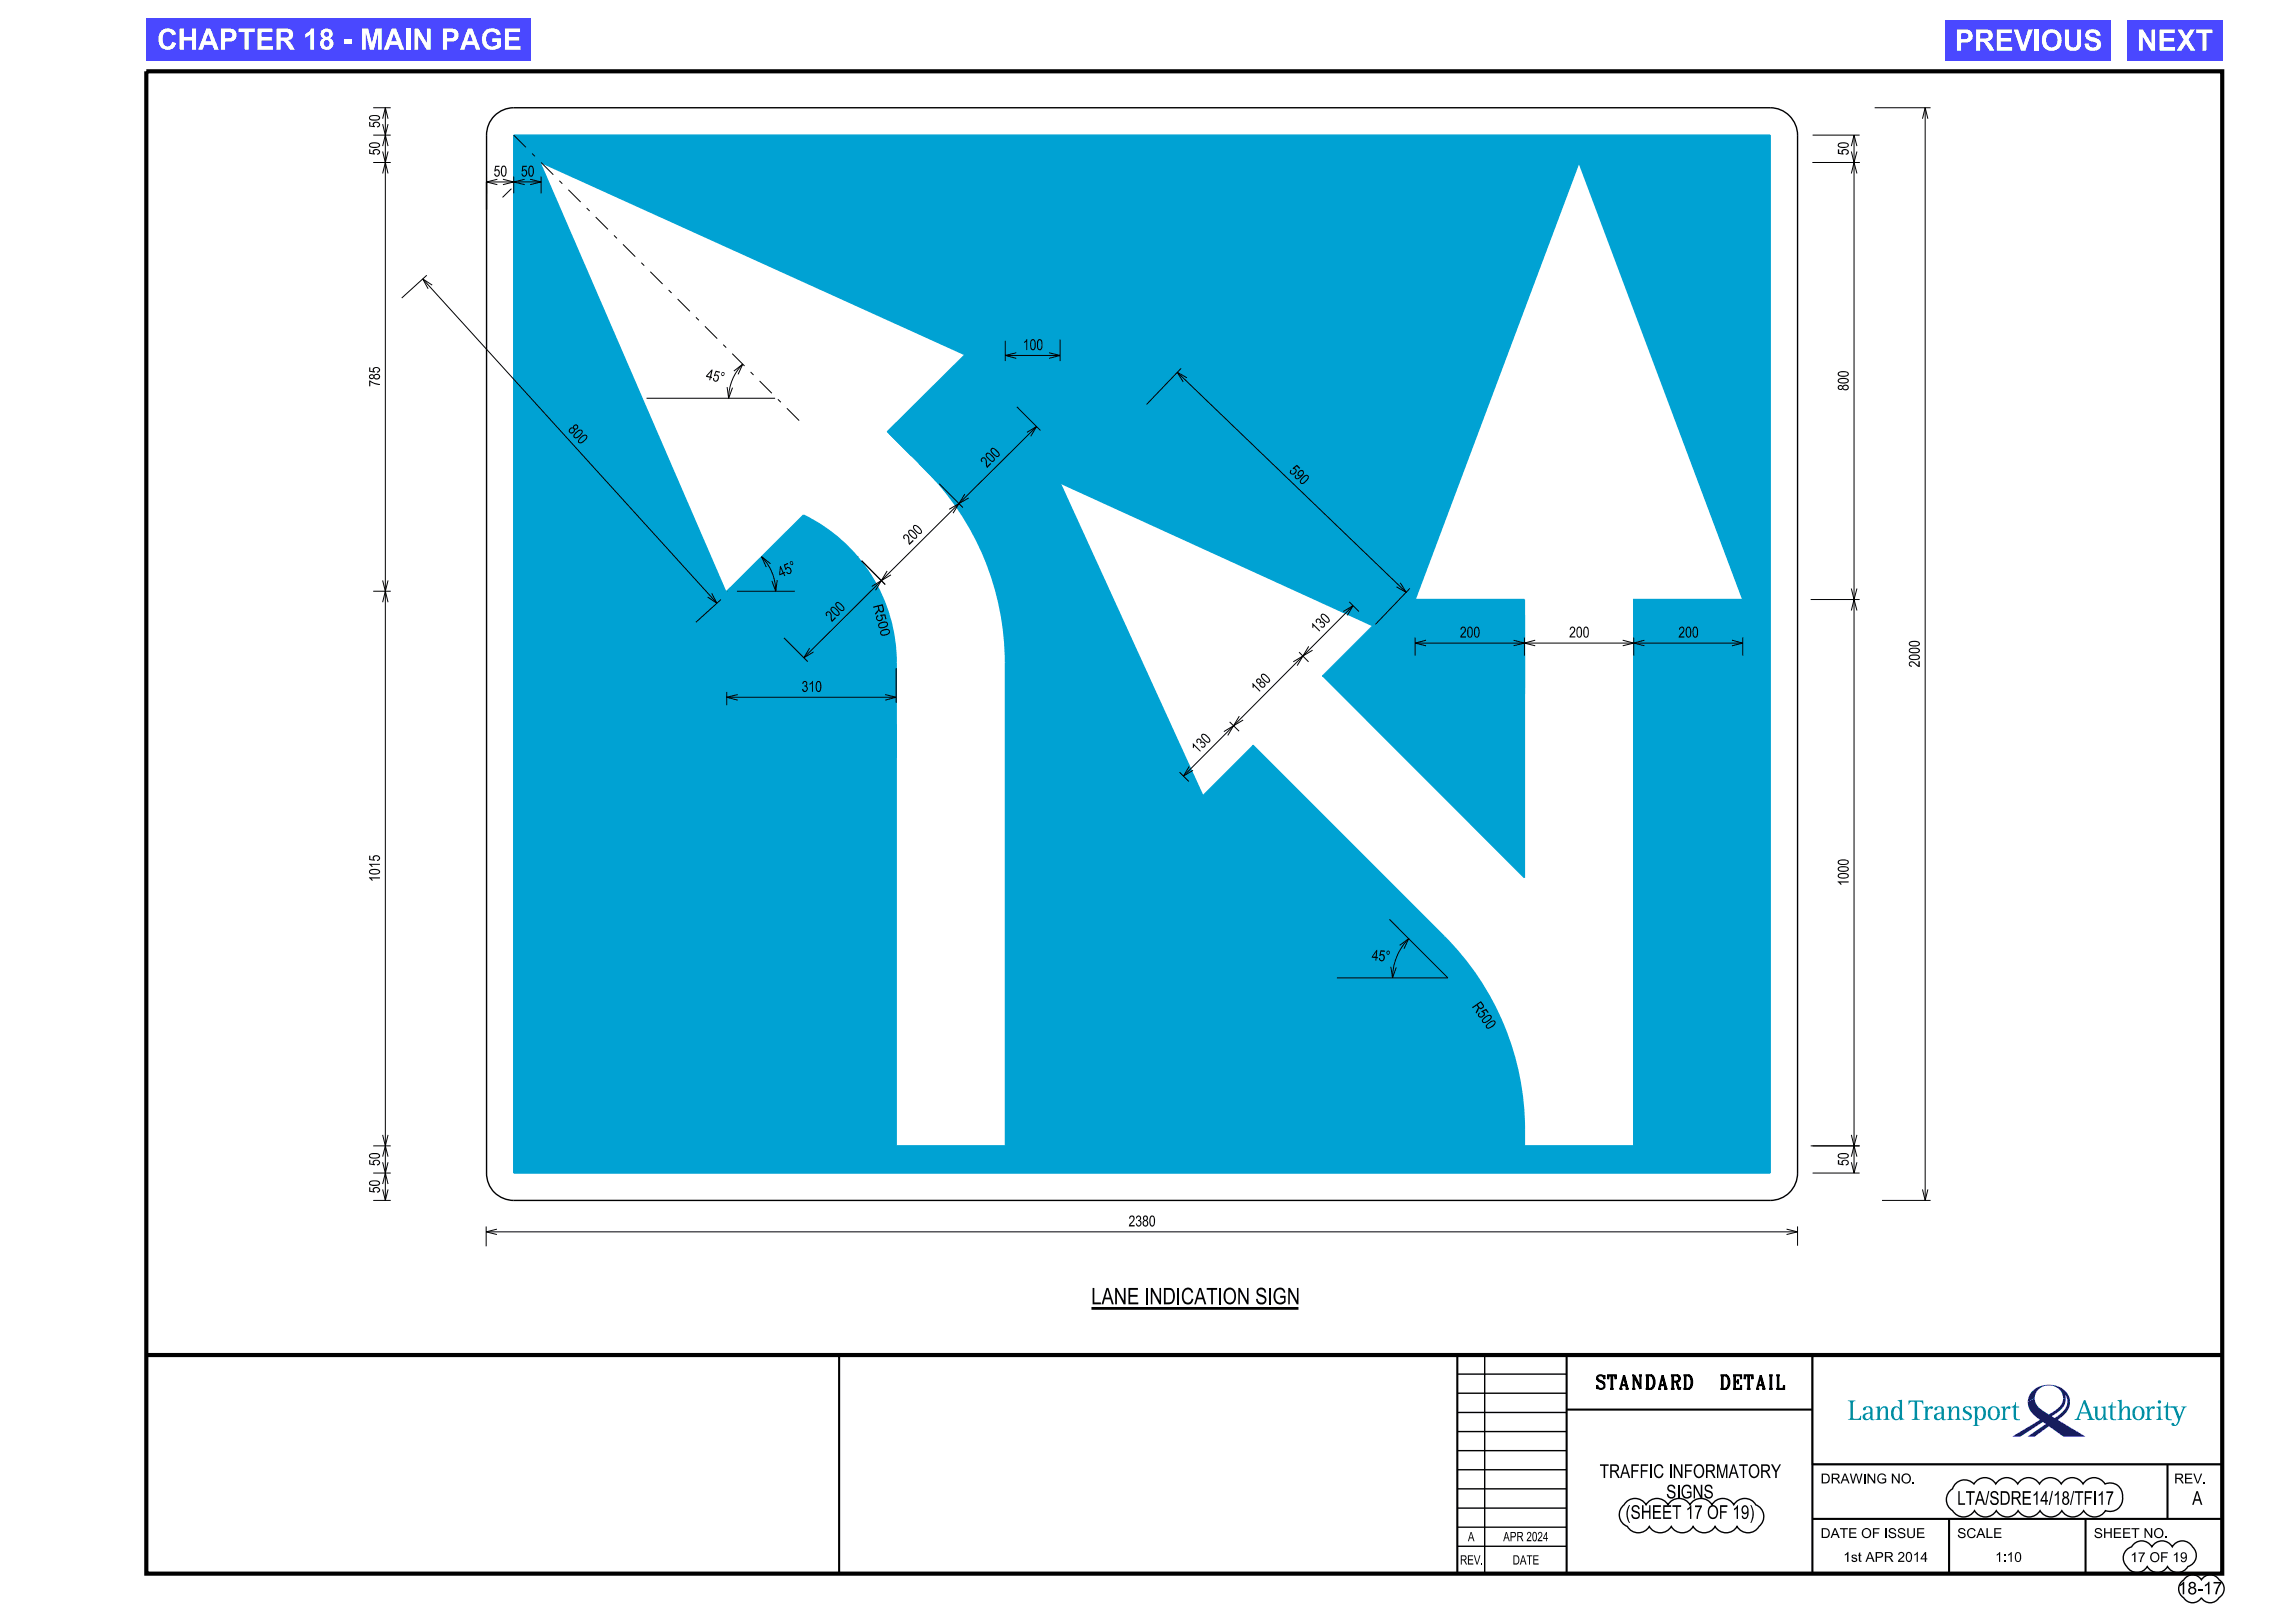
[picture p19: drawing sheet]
<svg xmlns="http://www.w3.org/2000/svg" width="420mm" height="297mm" viewBox="0 0 420 297" stroke-linecap="round" stroke-linejoin="round" font-family="sans-serif">
<defs><g id="words">
<g font-size="3.8" fill="#fff">
<text x="28.7" y="9.1">CHAPTER 18 - MAIN PAGE</text>
<text x="357.8" y="9.3">PREVIOUS</text>
<text x="391.1" y="9.3">NEXT</text>
</g>
<text font-size="3" x="199.7" y="238.7">LANE INDICATION SIGN</text>
<g font-size="2.5">
<text x="292.3" y="254.2">STANDARD</text>
<text x="313.9" y="254.2">DETAIL</text>
<text x="292.8" y="270.5">TRAFFIC INFORMATORY</text>
<text x="304.9" y="274.2">SIGNS</text>
<text x="358.2" y="275.4">LTA/SDRE14/18/TFI17</text>
<text x="401.2" y="275.4">A</text>
<text x="297.5" y="278">(SHEET 17 OF 19)</text>
</g>
<text font-size="2.3" x="398.5" y="291.8">18-17</text>
<g font-size="2">
<text x="90.3" y="32.3">50</text>
<text x="95.3" y="32.3">50</text>
<text x="187.2" y="64.1">100</text>
<text x="129.1" y="69.4" transform="rotate(13 129.1 69.4)">45°</text>
<text x="103.8" y="78.7" transform="rotate(48 103.8 78.7)">800</text>
<text x="180.6" y="85.7" transform="rotate(-45 180.6 85.7)">200</text>
<text x="235.8" y="86.3" transform="rotate(44 235.8 86.3)">590</text>
<text x="166.4" y="99.8" transform="rotate(-45 166.4 99.8)">200</text>
<text x="142.9" y="105.8" transform="rotate(-24 142.9 105.8)">45°</text>
<text x="152.2" y="113.9" transform="rotate(-45 152.2 113.9)">200</text>
<text x="241" y="116" transform="rotate(-45 241 116)">130</text>
<text x="267.2" y="116.7">200</text>
<text x="287.2" y="116.7">200</text>
<text x="307.1" y="116.7">200</text>
<text x="146.7" y="126.6">310</text>
<text x="230.1" y="127" transform="rotate(-45 230.1 127)">180</text>
<text x="219.2" y="138" transform="rotate(-45 219.2 138)">130</text>
<text x="251" y="175.7" transform="rotate(5 251 175.7)">45°</text>
<text x="269.3" y="184.2" transform="rotate(55 269.3 184.2)">R500</text>
<text x="206.5" y="224.4">2380</text>
</g>
<g font-size="1.8">
<text x="159.7" y="110.8" transform="rotate(75 159.7 110.8)">R 5</text>
<text x="160.6" y="113.9" transform="rotate(75 160.6 113.9)">0</text>
<text x="160.9" y="115.3" transform="rotate(75 160.9 115.3)">0</text>
<text x="333.2" y="271.5">DRAWING NO.</text>
<text x="397.9" y="271.5">REV.</text>
<text x="333.2" y="281.5">DATE OF ISSUE</text>
<text x="358.2" y="281.5">SCALE</text>
<text x="383.2" y="281.5">SHEET NO.</text>
<text x="337.3" y="285.8">1st APR 2014</text>
<text x="365.1" y="285.8">1:10</text>
<text x="389.9" y="285.9">17 OF 19</text>
</g>
<g font-size="1.7">
<text x="267.2" y="286.3">REV.</text>
<text x="268.6" y="282">A</text>
<text x="275.1" y="282">APR 2024</text>
<text x="276.8" y="286.3">DATE</text>
</g>
</g></defs>
<path d="M94 24.7h230v190h-230zM98.9 29.9l34 78.5 14.1-14.1a30 30 0 0 1 17 27v88.4h20v-88.4a50 50 0 0 0-14.6-35.4l-7-6.9 14.2-14.1-77.6-35.2zM194 88.4l26.1 57.2 9.2-9.2 35 35a50.5 50.5 0 0 1 14.7 38.3h20v-100h19.9l-29.9-80-30 80h20v50.9l-36.9-36.9 9.1-9.2zM171.2 87.8l.7 .7z" fill-rule="evenodd" fill="#00a2d3"/>
<path d="M26.8 13h379.9v275h-379.9zM26.8 248h379.9" fill="none" stroke="#000" stroke-width=".76" stroke-linecap="butt"/>
<path d="M153.6 248v40M266.7 248v40M286.7 257.9h45M286.7 248v40M331.7 248v40M331.7 268h75M331.7 278h75M356.7 278v10M381.7 278v10M396.7 268v10" fill="none" stroke="#000" stroke-width=".38"/>
<path d="M266.7 258.5h20M266.7 254.9h20M266.7 251.5h20M271.7 248v40M331.7 248h75v20h-75zM266.7 279.5h20M266.7 276h20M266.7 272.4h20M266.7 269h20M266.7 265.5h20M266.7 262h20M266.7 283h20" fill="none" stroke="#000" stroke-width=".25"/>
<g fill="#008c95">
<path d="M338.2 256.3h1.4v.1l-.4 .1-.1 .2v2.6a.29 .29 0 0 0 .1 .3 .29 .29 0 0 0 .3 0h.7l.3-.5h.1v.8l-2.4-.1 .4-.3v-2.8l-.1-.2-.3-.1z" fill-rule="evenodd"/>
<path d="M341.1 257.6a.28 .28 0 0 0-.1 .3 .28 .28 0 0 0 .3 .2 .28 .28 0 0 0 .2-.4l.1-.2h.4l.2 .2 .1 .8h-.6a.71 .71 0 0 0-.8 .6 .71 .71 0 0 0 .5 .8 .71 .71 0 0 0 .9-.4v.3l.2 .1h.6v-.2l-.4-.1-.1-1.9-.4-.4h-.7zM341.5 258.9l.8-.2v.4l-.3 .5-.2 .1-.3-.1-.2-.6z" fill-rule="evenodd"/>
<path d="M343.2 257.5l.8-.2v.8l.2-.4 .5-.4 .6 .1 .2 .5v1.6l.4 .3-1.2 .1 .4-.4v-1.6l-.2-.3h-.3l-.3 .3-.3 .6v1l.4 .3-1.2 .1 .4-.4v-1.8z" fill-rule="evenodd"/>
<path d="M347.3 256.3l.8-.2v3.3l.4 .3-.8 .2v-.4l-.2 .2-.4 .2a1.29 1.29 0 0 1-.9-2 .82 .82 0 0 1 .7-.6 .82 .82 0 0 1 .8 .4v-1.1zM346.9 257.6l-.3 .6v1a.53 .53 0 0 0 .7 .5 .53 .53 0 0 0 .3-.7l.1-.7-.2-.5-.3-.3z" fill-rule="evenodd"/>
<path d="M349.3 256.3h2.7v.7h-.1l-.1-.3-.3-.2h-.7v2.9l.2 .3 .4 .1-1.6 .1v-.2h.4l.2-.3v-2.9h-.7l-.2 .2-.1 .3h-.1z" fill-rule="evenodd"/>
<path d="M352 257.5l.8-.2v.6l.3-.5 .5-.1 .2 .4-.4 .1a.38 .38 0 0 0-.4 0 .38 .38 0 0 0-.2 .4v1.4l.4 .2-1.2 .1 .4-.3v-1.9z" fill-rule="evenodd"/>
<path d="M354.1 257.6l.5-.3h.6l.4 .3 .1 2 .4 .3h-.5l-.3-.4-.3 .3-.6 .1-.4-.4a.81 .81 0 0 1 1-1h.3v-.7l-.2-.3h-.5l-.1 .4-.2 .2a.27 .27 0 0 1-.3-.2 .27 .27 0 0 1 .1-.3zM354.5 258.9l-.1 .2 .1 .4 .2 .2 .3-.1 .3-.4v-.5z" fill-rule="evenodd"/>
<path d="M356.3 257.5l.8-.2v.8l.4-.6 .3-.2 .6 .1 .2 .4v1.7l.4 .3-1.2 .1 .3-.4v-1.6a.43 .43 0 0 0-.4-.3 .43 .43 0 0 0-.4 .4l-.2 .5v1l.4 .4h-1.2l.4-.3v-1.9z" fill-rule="evenodd"/>
<path d="M359.4 257.5l.4-.2 .9 .1 .1 .6h-.2l-.1-.3-.2-.2-.6 .1a.59 .59 0 0 0 .6 .8l.6 .5v.5l-.3 .3-.4 .2-1-.1v-.6h.1l.4 .5 .6-.1a.48 .48 0 0 0 .1-.5 .48 .48 0 0 0-.5-.3l-.7-.6v-.4z" fill-rule="evenodd"/>
<path d="M361 257.5l.4 .2v2.8a.33 .33 0 0 1-.4 .4h1.3l-.5-.3v-1.1l.4 .3 .3 .1a1.35 1.35 0 0 0 .8-2.1l-.5-.5h-.5l-.5 .4v-.4zM362.1 257.7a.58 .58 0 0 1 .7 0 .58 .58 0 0 1 .2 .6l-.2 1.1a.5 .5 0 0 1-.6 .3 .5 .5 0 0 1-.3-.7v-.8z" fill-rule="evenodd"/>
<path d="M364.1 257.7l.1-.1a1.12 1.12 0 0 1 1.2-.1 1.12 1.12 0 0 1 .6 1.1h-.5l-.1-.7a.59 .59 0 0 0-.7-.4 .59 .59 0 0 0-.4 .8l-.1 .3h-.4l.1-.6z" fill-rule="evenodd"/>
<path d="M363.8 258.6h.4l.1 .7a.58 .58 0 0 0 .7 .4 .58 .58 0 0 0 .5-.7v-.4h.5l-.1 .6a1.11 1.11 0 0 1-1.3 .6 1.11 1.11 0 0 1-.8-1.2z" fill-rule="evenodd"/>
<path d="M366.1 257.5l.9-.2v.6l.4-.5 .4-.1 .1 .2a.29 .29 0 0 1-.2 .3 .29 .29 0 0 1-.3-.1l-.3 .3-.1 .4v1.1l.4 .4h-1.3v-.2h.4l.1-.3v-1.5l-.1-.2z" fill-rule="evenodd"/>
<path d="M368.8 256.6h.1v.8h.6v.2h-.6l.1 1.9 .2 .2h.4v.2h-.7a.56 .56 0 0 1-.4-.8v-1.5h-.3v-.2l.5-.3z" fill-rule="evenodd"/>
<path d="M381.4 256.2l-1.2 3.1-.6 .6h1.2l-.1-.2a.24 .24 0 0 1-.3-.1 .24 .24 0 0 1 .1-.3l.2-.6h1.4l.2 .7a.25 .25 0 0 1 0 .3 .25 .25 0 0 1-.3 0v.2h1.4l-.6-.5-1.2-3.2zM381.4 256.8l.6 1.6h-1.2z" fill-rule="evenodd"/>
<path d="M383 257.5l.9-.2v2l.2 .3h.3l.4-.3 .2-.6-.1-1-.4-.2 .8-.2v2.1l.5 .3-.8 .2-.1-.6-.4 .5-.5 .1-.3-.1-.3-.6v-1.5z" fill-rule="evenodd"/>
<path d="M386.5 256.6h.1v.8h.7v.2h-.7v1.9l.3 .2h.4v.2h-.6a.55 .55 0 0 1-.5-.8v-1.5h-.4v-.2l.5-.2z" fill-rule="evenodd"/>
<path d="M387.5 256.3l.8-.2v2l.2-.5 .4-.3h.5l.2 .2 .2 .4v1.6l.4 .4h-1.3l.5-.4v-1.6l-.3-.3-.4 .1-.4 .8v1l.4 .3-1.2 .1 .4-.4v-2.8a.32 .32 0 0 0-.4-.3z" fill-rule="evenodd"/>
<path d="M390.2 258.6h.5l.1 .6a.6 .6 0 0 0 .7 .5 .6 .6 0 0 0 .5-.7v-.4h.5l-.1 .6a1.11 1.11 0 0 1-1.4 .6 1.11 1.11 0 0 1-.8-1.2z" fill-rule="evenodd"/>
<path d="M390.5 257.7l.1-.1a1.12 1.12 0 0 1 1.3-.1 1.12 1.12 0 0 1 .6 1.1h-.5l-.2-.8a.59 .59 0 0 0-.7-.2 .59 .59 0 0 0-.4 .7v.3h-.5l.1-.6z" fill-rule="evenodd"/>
<path d="M392.6 257.5l.8-.2v.6l.3-.5h.6a.27 .27 0 0 1-.1 .4 .27 .27 0 0 1-.4-.1l-.3 .2-.1 .5v1.1l.4 .4h-1.2l.4-.3v-1.9z" fill-rule="evenodd"/>
<path d="M394.6 257.5l.8-.2v2.3l.4 .3h-1.2l.4-.4v-1.7z" fill-rule="evenodd"/>
<path d="M396.6 256.6h.2v.8h1.2v.2h-1.2v1.8l.1 .3h.5v.2h-.7l-.4-.4v-1.9h-.4v-.2l.5-.2z" fill-rule="evenodd"/>
<path d="M397.4 257.4h1.2v.1a.25 .25 0 0 0-.3 .1 .25 .25 0 0 0 .1 .3l.5 1.3 .5-1.3a.24 .24 0 0 0 .1-.3 .24 .24 0 0 0-.3-.1v-.1h1l-.5 .4-1.2 2.9-.3 .2h-.5l-.3-.2a.29 .29 0 0 1 .3-.3 .29 .29 0 0 1 .3 .3h.3l.3-.8-.8-2.2-.4-.1z" fill-rule="evenodd"/>
<circle cx="395.2" cy="256.5" r=".3"/>
</g>
<g fill="#171c8f">
<path d="M371.1 256.5l1.3-.6a3.5 3.5 0 0 0 2.2 2.7l.4 .3 .6-.5a3.2 3.2 0 0 0 2-2.5l.4 .2a3.7 3.7 0 0 1-2.2 2.9l-.3 .2 .5 .3 .9-.6a3.1 3.1 0 0 0 1.4-2.3l.5-.1a3.9 3.9 0 0 1-2.2 3.3l5 3.1h-4l-2.6-1.9-2.6 1.9h-1.3l3.3-2.3-.5-.4-4.2 2.7h-1.4l5-3.1-.4-.3a3.7 3.7 0 0 1-1.8-3z" fill-rule="evenodd"/>
<path d="M371.9 254.6a4.2 4.2 0 0 1 6.8 1.2l.1 .7-.5 .1-.1-.8-.3-.6 .1 .9-.4-.2a2.64 2.64 0 0 0-2.6-2.4 2.64 2.64 0 0 0-2.6 2.2v.2l-1.3 .6 .2-1z" fill-rule="evenodd"/>
</g>
<path d="M297.5 275a2.32 2.32 0 0 1 3.7 .4 2.32 2.32 0 0 1 4.1 0 2.32 2.32 0 0 1 4 0 2.32 2.32 0 0 1 4 0 2.29 2.29 0 0 1 4 0 2.32 2.32 0 0 1 4 0 2.3 2.3 0 0 1 .6 3.9 2.32 2.32 0 0 1-4 0 2.32 2.32 0 0 1-4 0 2.32 2.32 0 0 1-4.1 0 2.29 2.29 0 0 1-3.9 0 2.32 2.32 0 0 1-4.1 0 2.32 2.32 0 0 1-4 0 2.3 2.3 0 0 1-.6-3.9zM357.8 271.6a2.3 2.3 0 0 1 3.4 0 2.29 2.29 0 0 1 4 0 2.32 2.32 0 0 1 4.1 0 2.29 2.29 0 0 1 3.9 0 2.29 2.29 0 0 1 4 0 2.29 2.29 0 0 1 4 0 2.32 2.32 0 0 1 4 0 2.29 2.29 0 0 1 3.2 2.3 2.32 2.32 0 0 1-3.1 2.5 2.29 2.29 0 0 1-4 0 2.29 2.29 0 0 1-4 0 2.29 2.29 0 0 1-4 0 2.32 2.32 0 0 1-4 0 2.29 2.29 0 0 1-4 0 2.29 2.29 0 0 1-3.9 0 2.32 2.32 0 0 1-4.1 0 2.32 2.32 0 0 1 0-4zM389.3 283.5a2.47 2.47 0 0 0 1.4-1.1 2.13 2.13 0 0 1 3.1 .7 2.15 2.15 0 0 1 3.7 0 2.12 2.12 0 0 1 3.7 0 2.12 2.12 0 0 1-.8 3.6 2.15 2.15 0 0 1-3.7 0 2.12 2.12 0 0 1-3.7 0 2.15 2.15 0 0 1-3.8 0 2.15 2.15 0 0 1 .1-3.2zM399.3 289.4l.3-.3a1.88 1.88 0 0 1 3.3 0 1.89 1.89 0 0 1 3.2 0 1.89 1.89 0 0 1 0 3.2 1.88 1.88 0 0 1-3.2 .1 1.89 1.89 0 0 1-3.3 0 1.9 1.9 0 0 1-.3-3z" fill="none" stroke="#000" stroke-width=".25"/>
<g fill="#4a48ff">
<path d="M26.8 3.3h70.4v7.7h-70.4z"/>
<path d="M356 3.6h30.3v7.4h-30.3z"/>
<path d="M389.3 3.6h17.4v7.4h-17.4z"/>
</g>
<path d="M94 19.7h230" fill="none" stroke="#000" stroke-width=".25"/>
<path d="M99 29.7l77.6 35.2M289 29.7l29.9 80h-19.9v100h-20a50.6 50.6 0 0 0-14.7-38.3M162.4 79l7 6.9a49.9 49.9 0 0 1 14.6 35.4v88.4h-20v-88.4M259 109.7h20M242.1 123.7l36.9 36.9M94 214.7v-190h230v190" fill="none" stroke="#00a2d3" stroke-width=".25"/>
<path d="M298.9 109.6h.1v.2h-.1z" fill-rule="evenodd" fill="#00a2d3"/>
<path d="M98.9 29.9l34 78.5M176.6 64.9l-14.2 14.1M251.2 114.5l-57.2-26.1 26.1 57.2 9.2-9.2 35 35M279 109.7v50.9" fill="none" stroke="#00a2d3" stroke-width=".25"/>
<path d="M118.3 72.9h23.6" fill="none" stroke="#000" stroke-width=".18"/>
<g fill="#00a2d3">
<path d="M229.2 136.3h.2v.2h-.2z" fill-rule="evenodd"/>
<path d="M242 123.6h.2v.2h-.2z" fill-rule="evenodd"/>
<path d="M242 123.6h.2v.2h-.2z" fill-rule="evenodd"/>
<path d="M220.1 145.5h.1v.2h-.1z" fill-rule="evenodd"/>
<path d="M229.2 136.3h.2v.2h-.2z" fill-rule="evenodd"/>
<path d="M162.3 78.9h.2v.2h-.2z" fill-rule="evenodd"/>
<path d="M171.1 87.7h.2v.2h-.2z" fill-rule="evenodd"/>
<circle cx="251.2" cy="114.5" r=".14"/>
<circle cx="176.6" cy="64.9" r=".13"/>
</g>
<path d="M162.6 79.2l4.2 4.2" fill="none" stroke="#00a2d3" stroke-width=".25"/>
<path d="M162.3 78.9h.2v.2h-.2z" fill-rule="evenodd" fill="#00a2d3"/>
<g fill="#000">
<path d="M67.7 26.2a.48 .48 0 0 0-.1 .6 .48 .48 0 0 0 .5 .3 1.1 1.1 0 0 0 1.5-.5 1.31 1.31 0 0 0-1.7-.5zM67.7 26.4a1.4 1.4 0 0 1 1.7 .2 1.27 1.27 0 0 1-1.7 .1z" fill-rule="evenodd"/>
<path d="M67.7 21.3a.54 .54 0 0 0-.1 .6 .54 .54 0 0 0 .7 .2h.6a.52 .52 0 0 0 .7-.5 .52 .52 0 0 0-.7-.5h-.7zM67.7 21.4a1.36 1.36 0 0 1 1.7 .2 1.25 1.25 0 0 1-1.7 .1z" fill-rule="evenodd"/>
<path d="M67.6 27.3h.2v.7l.5 .1a.63 .63 0 0 1 .3-.8 .63 .63 0 0 1 .8 .2l.2 .3-.1 .3-.5 .2v-.2l.3-.1a.42 .42 0 0 0-.4-.6 .42 .42 0 0 0-.5 .5l.2 .2v.2l-1-.2z" fill-rule="evenodd"/>
<path d="M67.6 22.3h.2v.7l.5 .1a.62 .62 0 0 1 .3-.8 .62 .62 0 0 1 .8 .2 .49 .49 0 0 1 .1 .6 .49 .49 0 0 1-.5 .2v-.2l.3-.1a.4 .4 0 0 0-.4-.5 .4 .4 0 0 0-.4 .6l.1 .2-1-.2z" fill-rule="evenodd"/>
<path d="M336.4 26.2a.48 .48 0 0 0 0 .6 .48 .48 0 0 0 .5 .3 1.08 1.08 0 0 0 1.4-.5 1.08 1.08 0 0 0-1.3-.5zM336.6 26.4a1.63 1.63 0 0 1 1.5 0 .27 .27 0 0 1-.3 .4h-1l-.3-.1z" fill-rule="evenodd"/>
<path d="M336.3 27.3h.3v.7l.5 .1a.64 .64 0 0 1 .3-.8 .64 .64 0 0 1 .8 .2l.1 .5-.5 .3v-.2l.3-.2a.43 .43 0 0 0-.5-.5 .43 .43 0 0 0-.3 .7l.1 .2-1.1-.2z" fill-rule="evenodd"/>
<path d="M67.6 69.6l.9 .4 1 .3v.1l-.8-.1-.9-.4v.8h-.2z" fill-rule="evenodd"/>
<path d="M67.7 68.6a.47 .47 0 0 0 0 .7 .47 .47 0 0 0 .7-.2 .58 .58 0 0 0 .9 .3 .58 .58 0 0 0 0-.9 .58 .58 0 0 0-.9 .2l-.2-.2zM67.7 68.9a.3 .3 0 0 1 .6 0 .3 .3 0 0 1-.6 0zM68.7 68.7a.38 .38 0 0 1 .5-.1 .38 .38 0 0 1 .1 .5 .38 .38 0 0 1-.5 .1 .38 .38 0 0 1-.1-.5z" fill-rule="evenodd"/>
<path d="M67.6 67.2h.2v.7h.5a.61 .61 0 0 1 .2-.7 .61 .61 0 0 1 .8 .1l.1 .1a.52 .52 0 0 1 .1 .5 .52 .52 0 0 1-.5 .3v-.2l.3-.1a.4 .4 0 0 0-.4-.6 .4 .4 0 0 0-.4 .6l.1 .3-1-.2z" fill-rule="evenodd"/>
<path d="M336.4 70.6a.47 .47 0 0 0 .1 .7 .47 .47 0 0 0 .7-.2 .58 .58 0 0 0 .9 .3 .58 .58 0 0 0 0-1 .58 .58 0 0 0-.9 .3l-.4-.3zM336.5 70.9a.3 .3 0 0 1 .6 0 .3 .3 0 0 1-.6 0zM337.4 70.8a.37 .37 0 0 1 .5-.2 .37 .37 0 0 1 0 .6h-.4z" fill-rule="evenodd"/>
<path d="M336.4 69.4a.48 .48 0 0 0 0 .5 .48 .48 0 0 0 .5 .3 1.08 1.08 0 0 0 1.4-.5 1.08 1.08 0 0 0-1.3-.5zM336.6 69.6a1.63 1.63 0 0 1 1.5 0v.1a1.2 1.2 0 0 1-1.6 0z" fill-rule="evenodd"/>
<path d="M336.4 68.2a.57 .57 0 0 0 .1 .6 .57 .57 0 0 0 .6 .2l.6-.1a.52 .52 0 0 0 .6-.4 .52 .52 0 0 0-.6-.6h-.7zM336.6 68.3a1.77 1.77 0 0 1 1.5 0v.1a1.2 1.2 0 0 1-1.6 0z" fill-rule="evenodd"/>
<path d="M132.9 108.1h.2v.2h-.2z" fill-rule="evenodd"/>
<path d="M156.9 101.8h.2v.2h-.2z" fill-rule="evenodd"/>
<path d="M349.5 118.7a.48 .48 0 0 0-.1 .6 .48 .48 0 0 0 .5 .2 1.06 1.06 0 0 0 1.5-.5 1.33 1.33 0 0 0-1.7-.4zM349.5 118.9a1.36 1.36 0 0 1 1.7 .1 1.25 1.25 0 0 1-1.7 .2z" fill-rule="evenodd"/>
<path d="M349.5 117.5a.48 .48 0 0 0-.1 .6 .48 .48 0 0 0 .5 .2 1.1 1.1 0 0 0 1.5-.5 1.31 1.31 0 0 0-1.7-.5zM349.5 117.7a1.4 1.4 0 0 1 1.7 .1 1.27 1.27 0 0 1-1.7 .1z" fill-rule="evenodd"/>
<path d="M349.5 120a.53 .53 0 0 0-.1 .6 .53 .53 0 0 0 .7 .2h.6a.52 .52 0 0 0 .7-.5 .52 .52 0 0 0-.7-.5h-.7zM349.5 120.2a1.77 1.77 0 0 1 1.6 0l.1 .1a1.24 1.24 0 0 1-1.7 0z" fill-rule="evenodd"/>
<path d="M349.5 121.1a1.34 1.34 0 0 1 1.5 .7l.1-.8h.2v1.1a1.75 1.75 0 0 1-1.1-.8 .35 .35 0 0 0-.7 0 .35 .35 0 0 0 .4 .5v.2l-.3-.1a.5 .5 0 0 1-.1-.8z" fill-rule="evenodd"/>
<path d="M67.6 156.6h.2v.6l.5 .1a.62 .62 0 0 1 .3-.8 .62 .62 0 0 1 .8 .2 .49 .49 0 0 1 .1 .6 .49 .49 0 0 1-.5 .2v-.1l.3-.1a.4 .4 0 0 0-.4-.6 .4 .4 0 0 0-.4 .6l.1 .2-1-.1z" fill-rule="evenodd"/>
<path d="M67.5 158.1h2v.2h-1.6l.4 .3h-.3z" fill-rule="evenodd"/>
<path d="M336.4 158.8a.57 .57 0 0 0 .1 .6 .57 .57 0 0 0 .6 .1h.6a.52 .52 0 0 0 .6-.4 .52 .52 0 0 0-.6-.6h-.7zM336.6 158.9a1.77 1.77 0 0 1 1.5 0v.1a1.2 1.2 0 0 1-1.6 0z" fill-rule="evenodd"/>
<path d="M336.4 157.5a.53 .53 0 0 0 0 .6 .53 .53 0 0 0 .7 .2h.6a.51 .51 0 0 0 .6-.5 .51 .51 0 0 0-.6-.5h-.7zM336.6 157.7a1.77 1.77 0 0 1 1.5 0v.1a1.2 1.2 0 0 1-1.6 0z" fill-rule="evenodd"/>
<path d="M67.7 159.2a.48 .48 0 0 0-.1 .6 .48 .48 0 0 0 .5 .2 1.1 1.1 0 0 0 1.5-.5 1.31 1.31 0 0 0-1.7-.4zM67.7 159.4a1.4 1.4 0 0 1 1.7 .1 1.27 1.27 0 0 1-1.7 .2z" fill-rule="evenodd"/>
<path d="M67.5 160.5h2v.3h-1.6l.4 .3h-.3z" fill-rule="evenodd"/>
<path d="M336.4 160a.48 .48 0 0 0 0 .5 .48 .48 0 0 0 .5 .3 1.08 1.08 0 0 0 1.4-.5 1.08 1.08 0 0 0-1.3-.5zM336.6 160.1a1.63 1.63 0 0 1 1.5 0 .27 .27 0 0 1-.3 .4h-1l-.3-.1z" fill-rule="evenodd"/>
<path d="M336.3 161.3h2v.2h-1.5l.2 .4h-.2z" fill-rule="evenodd"/>
<path d="M67.7 216.2a.48 .48 0 0 0-.1 .6 .48 .48 0 0 0 .5 .2 1.06 1.06 0 0 0 1.5-.5 1.33 1.33 0 0 0-1.7-.4zM67.7 216.4a1.36 1.36 0 0 1 1.7 .1 1.27 1.27 0 0 1-1.7 .1z" fill-rule="evenodd"/>
<path d="M67.7 211.2a.53 .53 0 0 0-.1 .7 .53 .53 0 0 0 .7 .1h.6a.52 .52 0 0 0 .7-.4 .52 .52 0 0 0-.7-.6h-.7zM67.7 211.4a1.77 1.77 0 0 1 1.6 0l.1 .1a1.24 1.24 0 0 1-1.7 0z" fill-rule="evenodd"/>
<path d="M67.6 217.3h.2v.6l.5 .1a.62 .62 0 0 1 .3-.8 .62 .62 0 0 1 .8 .3 .49 .49 0 0 1 .1 .5 .49 .49 0 0 1-.5 .3v-.3l.3-.1a.43 .43 0 0 0-.4-.5 .43 .43 0 0 0-.5 .5l.2 .1v.2l-1-.1z" fill-rule="evenodd"/>
<path d="M67.6 212.3h.2v.6l.5 .1a.61 .61 0 0 1 .2-.7 .61 .61 0 0 1 .8 0l.1 .2a.52 .52 0 0 1 .1 .5 .52 .52 0 0 1-.5 .3v-.2l.3-.1a.4 .4 0 0 0-.4-.6 .4 .4 0 0 0-.4 .6l.1 .3-1-.2z" fill-rule="evenodd"/>
<path d="M336.4 211.2a.53 .53 0 0 0 0 .7 .53 .53 0 0 0 .7 .1h.6a.52 .52 0 0 0 .6-.5 .52 .52 0 0 0-.6-.5h-.7zM336.6 211.4a1.77 1.77 0 0 1 1.5 0v.1a1.2 1.2 0 0 1-1.6 0z" fill-rule="evenodd"/>
<path d="M336.3 212.3h.3v.6l.5 .1a.6 .6 0 0 1 .2-.8 .6 .6 0 0 1 .8 .1 .51 .51 0 0 1 .2 .6 .51 .51 0 0 1-.5 .4v-.2l.3-.1a.41 .41 0 0 0-.4-.6 .41 .41 0 0 0-.4 .6l.1 .3-1.1-.2z" fill-rule="evenodd"/>
<path d="M340.7 280.6a.9 .9 0 0 0 1.8 0 .9 .9 0 0 0-1.8 0zM341.1 280a.67 .67 0 0 1 1.1 .5 .67 .67 0 0 1-1.1 .6l-.1-.5z" fill-rule="evenodd"/>
<path d="M345.8 279.8a.71 .71 0 0 1 1.2 .4h-.3a.39 .39 0 0 0-.4-.4 .39 .39 0 0 0-.3 .5 .95 .95 0 0 1 1 .8 .77 .77 0 0 1-.8 .4 .77 .77 0 0 1-.6-.6l.2-.1a.46 .46 0 0 0 .5 .5 .46 .46 0 0 0 .4-.5l-.1-.1a.77 .77 0 0 1-.9-.7z" fill-rule="evenodd"/>
<path d="M347.4 279.9a.69 .69 0 0 1 .7-.3 .69 .69 0 0 1 .6 .6h-.3a.41 .41 0 0 0-.4-.4 .41 .41 0 0 0-.4 .5 .95 .95 0 0 1 1.1 .8 .75 .75 0 0 1-.8 .4 .75 .75 0 0 1-.6-.6l.2-.1a.48 .48 0 0 0 .5 .5 .48 .48 0 0 0 .4-.5l-.1-.1a.72 .72 0 0 1-.9-.7z" fill-rule="evenodd"/>
<path d="M358.5 279.8a.71 .71 0 0 1 1.2 .4h-.3a.39 .39 0 0 0-.4-.4 .39 .39 0 0 0-.3 .5 .95 .95 0 0 1 1 .8 .77 .77 0 0 1-.8 .4 .77 .77 0 0 1-.6-.6l.2-.1a.46 .46 0 0 0 .5 .5 .46 .46 0 0 0 .4-.5l-.1-.1a.77 .77 0 0 1-.9-.7z" fill-rule="evenodd"/>
<path d="M360.3 279.8a.78 .78 0 0 1 1.3 .3l-.3 .1a.61 .61 0 0 0-.8-.3 .61 .61 0 0 0-.3 .9 .56 .56 0 0 0 .6 .5 .56 .56 0 0 0 .6-.5l.2 .1a.86 .86 0 0 1-1.3 .5 .86 .86 0 0 1-.2-1.3z" fill-rule="evenodd"/>
<path d="M383.5 279.8a.69 .69 0 0 1 1.2 .4h-.2a.41 .41 0 0 0-.5-.4 .41 .41 0 0 0-.4 .5 .95 .95 0 0 1 1.1 .8 .75 .75 0 0 1-.8 .4 .75 .75 0 0 1-.6-.6l.2-.1a.48 .48 0 0 0 .5 .5 .48 .48 0 0 0 .5-.5l-.2-.1a.72 .72 0 0 1-.9-.7z" fill-rule="evenodd"/>
<path d="M394.2 280.6a.9 .9 0 0 0 1.8 0 .9 .9 0 0 0-1.8 0zM394.6 280a.67 .67 0 0 1 1.1 .5 .67 .67 0 0 1-1.1 .6l-.2-.5z" fill-rule="evenodd"/>
</g>
<path d="M94 33.4v5M289 29.7l-30 80M168.2 84.8l3.7 3.7M132.9 108.4l14.1-14.1a30 30 0 0 1 17 27M251.2 114.5l-9.1 9.2M279 112.5v14.5M299 113.7v12M164 132.5v6.2M94 214.7h230" fill="none" stroke="#00a2d3" stroke-width=".25"/>
<path d="M94 24.7l52.5 52.5" fill="none" stroke="#000" stroke-width=".18" stroke-dasharray="3.2 1.6 .8 1.6" stroke-linecap="butt"/>
<path d="M94 19.7a5 5 0 0 0-5 5v190M324 19.7a5.1 5.1 0 0 1 5 5v190a5 5 0 0 1-5 5h-230a4.9 4.9 0 0 1-5-5" fill="none" stroke="#000" stroke-width=".25"/>
<g fill="none" stroke="#000" stroke-width=".18">
<path d="M68.3 19.7h3.2M70.5 19.7v200M343.1 19.7h10.2M352.3 19.7v200M68.3 29.7h3.2M68.3 24.7h3.2M70 31.7l.5-2 .5 2M70 26.7l.5-2 .5 2M70 21.7l.5-2 .5 2M70 27.7l.5 2 .5-2M70 22.7l.5 2 .5-2M89 32.3v3.1"/>
<path d="M89 33.3h10M91 32.8l-2 .5 2 .5M92 32.8l2 .5-2 .5M93.6 34.5l-1.6 1.6M94 32.3v3.1M96 32.8l-2 .5 2 .5M97 32.8l2 .5-2 .5M99 32.3v3.1M331.7 29.7h8.6M331.7 24.7h8.6M338.8 27.7l.5 2 .5-2M338.8 31.7l.5-2 .5 2"/>
<path d="M338.8 26.7l.5-2 .5 2M339.3 24.7v190M351.8 21.7l.5-2 .5 2M77.4 51l53.8 59.4M78.1 50.4l-4.6 4.1M79.1 52.2l-1.7-1.2 1 1.8M133.1 70.8l.2 2.1 .8-2M134.3 67.9l1.6-1.3-.8 1.9M135.9 66.6a8.8 8.8 0 0 0-2.6 6.3M184 62.4v3.7M184 65h10M186 64.6l-2 .4 2 .6"/>
<path d="M186.1 74.4l4.3 4.4M187.9 79.1l1.8-1-1.1 1.7M189.7 78.1l-42.6 42.3M192 64.6l2 .4-2 .6M194 62.1v4M215.4 68.1l42 40.3M216.1 67.4l-6.3 6.6M217.2 69.1l-1.8-1 1.1 1.8M171.9 88.5l4.3 4.4M173.7 93.2l1.8-1.1-1.1 1.8M176.6 90.4l-1.1 1.7 1.8-1M68.3 108.2h3.2"/>
<path d="M70 110.2l.5-2 .5 2M70 106.2l.5 2 .5-2M130.2 108.6l1 1.8-1.7-1.1M131.9 109.7l-4.5 4.2M134.9 108.2h10.6M139.4 101.9a9 9 0 0 1 2.6 6.3M141 103.1l-1.6-1.2 .8 1.9M142.2 106.1l-.2 2.1-.7-1.9M143.5 116.7l4.3 4.4M148.2 118.6l-1.1 1.8 1.8-1.1M157.7 102.6l4.3 4.4M159.5 107.3l1.8-1-1.1 1.7"/>
<path d="M162.3 104.5l-1 1.8 1.8-1.1M237.7 119.3l1.8 1.8M239.5 118.3l-1.1 1.7 1.8-1M245.9 111.9l1.7-1.1-1 1.8M246.9 110.1l1.8 1.8M247.6 110.8l-31 31.2M256.3 106.6l1.1 1.8-1.8-1M258 107.7l-6.3 6.6M259 117.7h59.9M259 116.7v3.3M261 117.2l-2 .5 2 .5M277 117.2l2 .5-2 .5"/>
<path d="M279 116.7v3.3M281 117.2l-2 .5 2 .5M297 117.2l2 .5-2 .5M299 116.7v3.3M301 117.2l-2 .5 2 .5M317 117.2l1.9 .5-1.9 .5M318.9 116.7v3.3M331.4 109.7h8.9M338.8 107.7l.5 2 .5-2M338.8 111.7l.5-2 .5 2M133 126.6v2.4M133 127.6h31"/>
<path d="M135 127.1l-2 .5 2 .5M162 127.1l2 .5-2 .5M164 122.3v6.3M224 133.9l1.7-1.1-1 1.8M225 132.1l1.8 1.7M226.8 131.1l-1.1 1.7 1.8-1M236.7 121.1l1.7-1.1-1 1.8M215.9 141.3l1.7 1.7M217.6 140.3l-1 1.7 1.7-1M254.3 168.2l10.7 10.8h-20.3M254.5 176.9l.3 2.1 .7-2M256.2 173l1.6-1.2-.9 1.8"/>
<path d="M257.8 171.8a10.2 10.2 0 0 0-3 7.2M68.3 219.7h3.2M68.3 214.7h3.2M68.3 209.7h3.2M70 216.7l.5-2 .5 2M70 211.7l.5-2 .5 2M70 217.7l.5 2 .5-2M70 212.7l.5 2 .5-2M70 207.7l.5 2 .5-2M331.4 209.7h8.9M331.7 214.7h8.6M338.8 212.7l.5 2 .5-2"/>
<path d="M338.8 207.7l.5 2 .5-2M338.8 211.7l.5-2 .5 2M344.4 219.7h8.9M351.8 217.7l.5 2 .5-2M89 224.4v3.7M89 225.4h240M90.9 224.9l-1.9 .5 1.9 .5M327 224.9l2 .5-2 .5M329 224.4v3.6"/>
</g>
<path d="M199.7 239.4h37.9" fill="none" stroke="#000" stroke-width=".51"/>
<use href="#words"/>
</svg>
